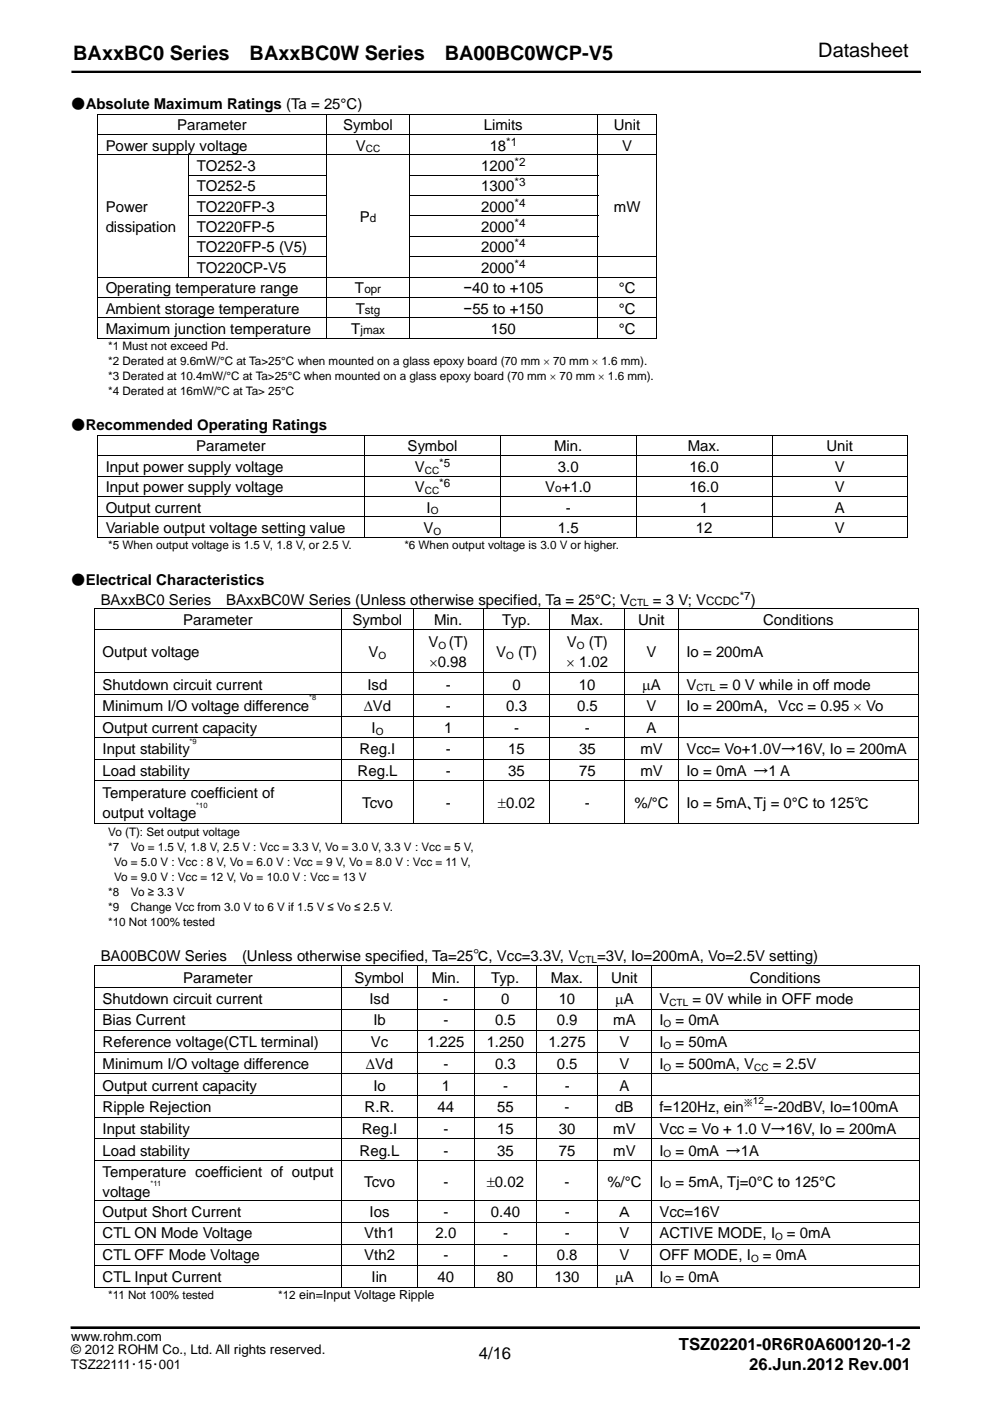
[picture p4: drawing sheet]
<svg xmlns="http://www.w3.org/2000/svg" width="210mm" height="297mm" viewBox="0 0 210 297" stroke-linecap="round" stroke-linejoin="round" font-family="sans-serif">
<defs><g id="words">
<g font-size="4.2">
<text x="15.5" y="12.8">BAxxBC0 Series</text>
<text x="52.9" y="12.8">BAxxBC0W Series</text>
<text x="94.3" y="12.8">BA00BC0WCP-V5</text>
<text x="173.6" y="12.1">Datasheet</text>
</g>
<g font-size="3.5">
<text x="144" y="286.3">TSZ02201-0R6R0A600120-1-2</text>
<text x="101.6" y="288.2">4/16</text>
<text x="158.9" y="290.5">26.Jun.2012 Rev.001</text>
</g>
<g font-size="3.2">
<text x="15" y="23.2">●Absolute Maximum Ratings (Ta = 25°C)</text>
<text x="37.6" y="27.6">Parameter</text>
<text x="72.8" y="27.6">Symbol</text>
<text x="102.6" y="27.6">Limits</text>
<text x="130.2" y="27.6">Unit</text>
<text x="22.4" y="31.9">Power supply voltage</text>
<text x="75.5" y="31.9">V</text>
<text x="103.9" y="31.9">18</text>
<text x="132" y="31.9">V</text>
<text x="41.8" y="36.2">TO252-3</text>
<text x="41.8" y="40.6">TO252-5</text>
<text x="102.1" y="40.6">1300</text>
<text x="102.1" y="36.2">1200</text>
<text x="22.4" y="44.9">Power</text>
<text x="41.8" y="44.9">TO220FP-3</text>
<text x="76.3" y="47.1">P</text>
<text x="102.1" y="44.9">2000</text>
<text x="130.2" y="44.9">mW</text>
<text x="22.4" y="49.2">dissipation</text>
<text x="41.8" y="49.2">TO220FP-5</text>
<text x="41.8" y="53.5">TO220FP-5 (V5)</text>
<text x="102.1" y="53.5">2000</text>
<text x="102.1" y="49.2">2000</text>
<text x="41.8" y="57.8">TO220CP-V5</text>
<text x="102.1" y="57.8">2000</text>
<text x="22.4" y="62.2">Operating temperature range</text>
<text x="75.3" y="62.2">T</text>
<text x="98.3" y="62.2">−40 to +105</text>
<text x="131.3" y="62.2">°C</text>
<text x="22.4" y="66.5">Ambient storage temperature</text>
<text x="22.4" y="70.8">Maximum junction temperature</text>
<text x="74.5" y="70.8">T</text>
<text x="75.4" y="66.5">T</text>
<text x="98.3" y="66.5">−55 to +150</text>
<text x="104.1" y="70.8">150</text>
<text x="131.3" y="70.8">°C</text>
<text x="131.3" y="66.5">°C</text>
<text x="15" y="91.3">●Recommended Operating Ratings</text>
<text x="41.6" y="95.7">Parameter</text>
<text x="86.5" y="95.7">Symbol</text>
<text x="117.5" y="95.7">Min.</text>
<text x="145.9" y="95.7">Max.</text>
<text x="175.3" y="95.7">Unit</text>
<text x="22.4" y="100">Input power supply voltage</text>
<text x="88" y="100">V</text>
<text x="118.3" y="100">3.0</text>
<text x="146.3" y="100">16.0</text>
<text x="177.1" y="100">V</text>
<text x="22.4" y="104.4">Input power supply voltage</text>
<text x="88" y="104.4">V</text>
<text x="115.7" y="104.4">V +1.0</text>
<text x="146.3" y="104.4">16.0</text>
<text x="177.1" y="104.4">V</text>
<text x="22.4" y="108.7">Output current</text>
<text x="22.4" y="113">Variable output voltage setting value</text>
<text x="89.9" y="113">V</text>
<text x="90.5" y="108.7">I</text>
<text x="118.3" y="113">1.5</text>
<text x="120" y="108.7">-</text>
<text x="147.6" y="113">12</text>
<text x="148.5" y="108.7">1</text>
<text x="177.1" y="113">V</text>
<text x="177.1" y="108.7">A</text>
<text x="15" y="123.9">●Electrical Characteristics</text>
<text x="21.4" y="128.2">BAxxBC0 Series</text>
<text x="48" y="128.2">BAxxBC0W Series (Unless otherwise specified, Ta = 25°C; V</text>
<text x="138.5" y="128.2">= 3 V; V</text>
<text x="159.2" y="128.2">)</text>
<text x="38.9" y="132.5">Parameter</text>
<text x="74.8" y="132.5">Symbol</text>
<text x="90.9" y="137.3">V</text>
<text x="92.1" y="132.5">Min.</text>
<text x="95.2" y="137.3">(T)</text>
<text x="106.5" y="132.5">Typ.</text>
<text x="120.2" y="137.3">V</text>
<text x="121.1" y="132.5">Max.</text>
<text x="124.9" y="137.3">(T)</text>
<text x="135.3" y="132.5">Unit</text>
<text x="161.8" y="132.5">Conditions</text>
<text x="21.8" y="139.4">Output voltage</text>
<text x="78.2" y="139.4">V</text>
<text x="91.1" y="141.5">×0.98</text>
<text x="105.2" y="139.4">V</text>
<text x="109.9" y="139.4">(T)</text>
<text x="120.2" y="141.5">× 1.02</text>
<text x="137.1" y="139.4">V</text>
<text x="145.6" y="139.4">Io = 200mA</text>
<text x="21.8" y="146.2">Shutdown circuit current</text>
<text x="77.9" y="146.2">Isd</text>
<text x="94.5" y="146.2">-</text>
<text x="108.7" y="146.2">0</text>
<text x="122.8" y="146.2">10</text>
<text x="136.2" y="146.2">μA</text>
<text x="145.6" y="146.2">V</text>
<text x="152.6" y="146.2">= 0 V while in off mode</text>
<text x="21.8" y="150.8">Minimum I/O voltage difference</text>
<text x="21.8" y="155.4">Output current capacity</text>
<text x="77.2" y="150.8">∆Vd</text>
<text x="78.8" y="155.4">I</text>
<text x="94.2" y="155.4">1</text>
<text x="94.6" y="150.8">-</text>
<text x="107.4" y="150.8">0.3</text>
<text x="109.1" y="155.4">-</text>
<text x="122.4" y="150.8">0.5</text>
<text x="124.1" y="155.4">-</text>
<text x="137.1" y="155.4">A</text>
<text x="137.1" y="150.8">V</text>
<text x="145.6" y="150.8">Io = 200mA，Vcc = 0.95 × Vo</text>
<text x="21.8" y="160">Input stability</text>
<text x="76.3" y="160">Reg.I</text>
<text x="94.6" y="160">-</text>
<text x="107.8" y="160">15</text>
<text x="122.8" y="160">35</text>
<text x="135.8" y="160">mV</text>
<text x="145.6" y="160">Vcc= Vo+1.0V→16V, Io = 200mA</text>
<text x="21.8" y="164.5">Load stability</text>
<text x="75.9" y="164.5">Reg.L</text>
<text x="94.6" y="164.5">-</text>
<text x="107.8" y="164.5">35</text>
<text x="122.8" y="164.5">75</text>
<text x="135.8" y="164.5">mV</text>
<text x="145.6" y="164.5">Io = 0mA →1 A</text>
<text x="21.8" y="169.3">Temperature coefficient of</text>
<text x="21.8" y="173.5">output voltage</text>
<text x="76.8" y="171.4">Tcvo</text>
<text x="94.6" y="171.4">-</text>
<text x="105.6" y="171.4">±0.02</text>
<text x="124.1" y="171.4">-</text>
<text x="134.6" y="171.4">%/°C</text>
<text x="145.6" y="171.4">Io = 5mA､Tj = 0°C to 125℃</text>
<text x="21.4" y="203.8">BA00BC0W Series</text>
<text x="51.3" y="203.8">(Unless otherwise specified, Ta=25℃, Vcc=3.3V, V</text>
<text x="126.6" y="203.8">=3V, Io=200mA, Vo=2.5V setting)</text>
<text x="38.9" y="208.3">Parameter</text>
<text x="75.2" y="208.3">Symbol</text>
<text x="91.6" y="208.3">Min.</text>
<text x="104.2" y="208.3">Typ.</text>
<text x="116.8" y="208.3">Max.</text>
<text x="129.6" y="208.3">Unit</text>
<text x="159" y="208.3">Conditions</text>
<text x="21.8" y="212.9">Shutdown circuit current</text>
<text x="78.4" y="212.9">Isd</text>
<text x="94" y="212.9">-</text>
<text x="106.3" y="212.9">0</text>
<text x="118.5" y="212.9">10</text>
<text x="130.5" y="212.9">μA</text>
<text x="139.9" y="212.9">V</text>
<text x="146.9" y="212.9">= 0V while in OFF mode</text>
<text x="21.8" y="217.3">Bias Current</text>
<text x="79.2" y="217.3">Ib</text>
<text x="94" y="217.3">-</text>
<text x="105" y="217.3">0.5</text>
<text x="118.1" y="217.3">0.9</text>
<text x="130.1" y="217.3">mA</text>
<text x="139.9" y="217.3">I</text>
<text x="143.3" y="217.3">= 0mA</text>
<text x="21.8" y="222.1">Reference voltage(CTL terminal)</text>
<text x="21.8" y="226.7">Minimum I/O voltage difference</text>
<text x="77.6" y="226.7">∆Vd</text>
<text x="78.7" y="222.1">Vc</text>
<text x="90.6" y="222.1">1.225</text>
<text x="94" y="226.7">-</text>
<text x="103.2" y="222.1">1.250</text>
<text x="105" y="226.7">0.3</text>
<text x="116.3" y="222.1">1.275</text>
<text x="118.1" y="226.7">0.5</text>
<text x="131.4" y="222.1">V</text>
<text x="131.4" y="226.7">V</text>
<text x="139.9" y="222.1">I</text>
<text x="139.9" y="226.7">I</text>
<text x="143.3" y="222.1">= 50mA</text>
<text x="143.3" y="226.7">= 500mA, V</text>
<text x="163.9" y="226.7">= 2.5V</text>
<text x="21.8" y="231.2">Output current capacity</text>
<text x="79.2" y="231.2">Io</text>
<text x="93.7" y="231.2">1</text>
<text x="106.7" y="231.2">-</text>
<text x="119.8" y="231.2">-</text>
<text x="131.4" y="231.2">A</text>
<text x="21.8" y="235.7">Ripple Rejection</text>
<text x="77.3" y="235.7">R.R.</text>
<text x="92.8" y="235.7">44</text>
<text x="105.4" y="235.7">55</text>
<text x="119.8" y="235.7">-</text>
<text x="130.5" y="235.7">dB</text>
<text x="139.9" y="235.7">f=120Hz, ein</text>
<text x="162.1" y="235.7">=-20dBV, Io=100mA</text>
<text x="21.8" y="240.4">Input stability</text>
<text x="21.8" y="245">Load stability</text>
<text x="76.3" y="245">Reg.L</text>
<text x="76.7" y="240.4">Reg.I</text>
<text x="94" y="245">-</text>
<text x="94" y="240.4">-</text>
<text x="105.4" y="245">35</text>
<text x="105.4" y="240.4">15</text>
<text x="118.5" y="245">75</text>
<text x="118.5" y="240.4">30</text>
<text x="130.1" y="245">mV</text>
<text x="130.1" y="240.4">mV</text>
<text x="139.9" y="245">I</text>
<text x="139.9" y="240.4">Vcc = Vo + 1.0 V→16V, Io = 200mA</text>
<text x="143.3" y="245">= 0mA →1A</text>
<text x="21.8" y="249.4">Temperature coefficient of output</text>
<text x="77.2" y="251.6">Tcvo</text>
<text x="94" y="251.6">-</text>
<text x="103.2" y="251.6">±0.02</text>
<text x="119.8" y="251.6">-</text>
<text x="128.8" y="251.6">%/°C</text>
<text x="139.9" y="251.6">I</text>
<text x="143.3" y="251.6">= 5mA, Tj=0°C to 125°C</text>
<text x="21.8" y="253.7">voltage</text>
<text x="131.3" y="258">Ａ</text>
<text x="21.8" y="258">Output Short Current</text>
<text x="21.8" y="262.6">CTL ON Mode Voltage</text>
<text x="77.3" y="262.6">Vth1</text>
<text x="78.4" y="258">Ios</text>
<text x="92.4" y="262.6">2.0</text>
<text x="94.1" y="258">-</text>
<text x="104.1" y="258">0.40</text>
<text x="106.7" y="262.6">-</text>
<text x="119.8" y="258">-</text>
<text x="119.8" y="262.6">-</text>
<text x="131.4" y="262.6">V</text>
<text x="139.9" y="258">Vcc=16V</text>
<text x="139.9" y="262.6">ACTIVE MODE, I</text>
<text x="166.9" y="262.6">= 0mA</text>
<text x="21.8" y="267.2">CTL OFF Mode Voltage</text>
<text x="77.3" y="267.2">Vth2</text>
<text x="94.1" y="267.2">-</text>
<text x="106.7" y="267.2">-</text>
<text x="118.1" y="267.2">0.8</text>
<text x="131.4" y="267.2">V</text>
<text x="139.9" y="267.2">OFF MODE, I</text>
<text x="161.8" y="267.2">= 0mA</text>
<text x="21.8" y="271.8">CTL Input Current</text>
<text x="78.8" y="271.8">Iin</text>
<text x="92.8" y="271.8">40</text>
<text x="105.4" y="271.8">80</text>
<text x="117.6" y="271.8">130</text>
<text x="130.5" y="271.9">μA</text>
<text x="139.9" y="271.8">I</text>
<text x="143.3" y="271.8">= 0mA</text>
</g>
<g font-size="2.8">
<text x="15.1" y="287.1">© 2012 ROHM Co., Ltd. All rights reserved.</text>
<text x="15.1" y="284.4">www.rohm.com</text>
<text x="15" y="290.3">TSZ22111･15･001</text>
</g>
<g font-size="2.5">
<text x="107.4" y="30.9">*1</text>
<text x="109.1" y="35.2">*2</text>
<text x="109.1" y="39.5">*3</text>
<text x="78.4" y="47.1">d</text>
<text x="109.1" y="43.8">*4</text>
<text x="109.1" y="48.2">*4</text>
<text x="109.1" y="52.5">*4</text>
<text x="109.1" y="56.8">*4</text>
<text x="77.3" y="62.2">opr</text>
<text x="76.5" y="70.8">jmax</text>
<text x="77.4" y="66.5">stg</text>
<text x="22.9" y="74.3">*1 Must not exceed Pd.</text>
<text x="22.9" y="77.5">*2 Derated at 9.6mW/°C at Ta&gt;25°C when mounted on a glass epoxy board (70 mm × 70 mm × 1.6 mm).</text>
<text x="22.9" y="80.6">*3 Derated at 10.4mW/°C at Ta&gt;25°C when mounted on a glass epoxy board (70 mm × 70 mm × 1.6 mm).</text>
<text x="22.9" y="83.8">*4 Derated at 16mW/°C at Ta&gt; 25°C</text>
<text x="93.2" y="99">*5</text>
<text x="93.2" y="103.3">*6</text>
<text x="117.8" y="104.4">o</text>
<text x="22.9" y="116.5">*5 When output voltage is 1.5 V, 1.8 V, or 2.5 V.</text>
<text x="85.8" y="116.5">*6 When output voltage is 3.0 V or higher.</text>
<text x="149.8" y="128.2">CCDC</text>
<text x="156.9" y="127.2">*7</text>
<text x="22.9" y="177.2">Vo (T): Set output voltage</text>
<text x="22.9" y="180.4">*7</text>
<text x="24.2" y="183.6">Vo = 5.0 V : Vcc : 8 V, Vo = 6.0 V : Vcc = 9 V, Vo = 8.0 V : Vcc = 11 V,</text>
<text x="27.8" y="180.4">Vo = 1.5 V, 1.8 V, 2.5 V : Vcc = 3.3 V, Vo = 3.0 V, 3.3 V : Vcc = 5 V,</text>
<text x="22.9" y="189.9">*8</text>
<text x="24.2" y="186.8">Vo = 9.0 V : Vcc = 12 V, Vo = 10.0 V : Vcc = 13 V</text>
<text x="27.7" y="189.9">Vo ≥ 3.3 V</text>
<text x="22.9" y="193.1">*9</text>
<text x="22.9" y="196.3">*10 Not 100% tested</text>
<text x="27.8" y="193.1">Change Vcc from 3.0 V to 6 V if 1.5 V ≤ Vo ≤ 2.5 V.</text>
<text x="22.9" y="275.5">*11 Not 100% tested</text>
<text x="59" y="275.5">*12 ein=Input Voltage Ripple</text>
</g>
<g font-size="2.1">
<text x="77.6" y="32.3">CC</text>
<text x="90.1" y="100.4">CC</text>
<text x="90.1" y="104.7">CC</text>
<text x="91.4" y="109">O</text>
<text x="92" y="113.3">O</text>
<text x="133.6" y="128.6">CTL</text>
<text x="93" y="137.6">O</text>
<text x="122.3" y="137.6">O</text>
<text x="80.3" y="139.7">O</text>
<text x="107.3" y="139.7">O</text>
<text x="147.7" y="146.6">CTL</text>
<text x="79.7" y="155.7">O</text>
<text x="122.7" y="204.1">CTL</text>
<text x="142" y="213.3">CTL</text>
<text x="140.8" y="217.7">O</text>
<text x="140.8" y="222.4">O</text>
<text x="140.8" y="227">O</text>
<text x="160" y="227">CC</text>
<text x="140.8" y="245.4">O</text>
<text x="140.8" y="251.9">O</text>
<text x="164.4" y="262.9">O</text>
<text x="159.3" y="267.5">O</text>
<text x="140.8" y="272.1">O</text>
</g>
<text font-size="1.9" x="157.8" y="234.4">※12</text>
<g font-size="1.6">
<text x="65.6" y="148.5">*8</text>
<text x="40.2" y="157.7">*9</text>
<text x="41.6" y="171.2">*10</text>
<text x="31.9" y="251.4">*11</text>
</g>
</g></defs>
<path d="M15.1 281.5h179.9" fill="none" stroke="#000" stroke-width=".28"/>
<g fill="none" stroke="#000" stroke-width=".21">
<path d="M15.3 15.1h179.9v.3h-179.9zM20.6 24.2h118.8M20.6 28.5h118.8M20.6 32.8h118.8M20.7 24.2v4.2M20.7 28.5v4.3M20.7 32.9v4.2M20.7 37.2v4.2M40 37.1h29.3M40 32.9v4.2M40 37.2v4.2M69.3 24.2v4.2"/>
<path d="M69.3 28.5v4.3M69.3 32.9v4.2M69.3 37.2v4.2M86.8 37.1h40.1M86.8 24.2v4.2M86.8 28.5v4.3M86.8 32.9v4.2M86.8 37.2v4.2M126.8 24.2v4.2M126.8 28.5v4.3M126.8 32.9v4.2M126.8 37.2v4.2"/>
<path d="M139.3 24.2v4.2M139.3 28.5v4.3M139.3 32.9v4.2M139.3 37.2v4.2M20.6 58.7h118.8M20.7 41.5v4.2M20.7 45.8v4.3M20.7 50.1v4.3M20.7 54.5v4.2M20.7 58.8v4.2M40 41.5h29.3M40 45.8h29.3"/>
<path d="M40 50.1h29.3M40 54.4h29.3M40 41.5v4.2M40 45.8v4.3M40 50.1v4.3M40 54.5v4.2M69.3 41.5v4.2M69.3 45.8v4.3M69.3 50.1v4.3M69.3 54.5v4.2M69.3 58.8v4.2M86.8 41.5h40.1"/>
<path d="M86.8 45.8h40.1M86.8 50.1h40.1M86.8 54.4h52.6M86.8 41.5v4.2M86.8 45.8v4.3M86.8 50.1v4.3M86.8 54.5v4.2M86.8 58.8v4.2M126.8 41.5v4.2M126.8 45.8v4.3M126.8 50.1v4.3M126.8 54.5v4.2"/>
<path d="M126.8 58.8v4.2M139.3 41.5v4.2M139.3 45.8v4.3M139.3 50.1v4.3M139.3 54.5v4.2M139.3 58.8v4.2M20.6 63.1h118.8M20.6 67.4h118.8M20.6 71.7h48.7M20.7 63.1v4.3M20.7 67.4v4.4M69.3 63.1v4.3"/>
<path d="M69.3 67.4v4.4M69.3 71.7h17.5M86.8 63.1v4.3M86.8 67.4v4.4M86.8 71.7h40M126.8 63.1v4.3M126.8 67.4v4.4M126.9 71.7h12.4M139.3 63.1v4.3M139.3 67.4v4.4M20.6 92.3h172M20.6 96.6h172"/>
<path d="M20.7 92.3v4.3M20.7 96.6v4.3M77.3 92.3v4.3M77.3 96.6v4.3M106.1 92.3v4.3M106.1 96.6v4.3M134.9 92.3v4.3M134.9 96.6v4.3M163.7 92.3v4.3M163.7 96.6v4.3M192.6 92.3v4.3M192.6 96.6v4.3"/>
<path d="M20.6 100.9h172M20.6 105.2h172M20.6 109.6h172M20.6 113.9h56.7M20.7 101v4.2M20.7 105.3v4.2M20.7 109.6v4.3M77.3 101v4.2M77.3 105.3v4.2M77.3 109.6v4.3h28.8v-4.3M106.1 101v4.2M106.1 105.3v4.2"/>
<path d="M106.2 113.9h28.7M134.9 101v4.2M134.9 105.3v4.2M134.9 109.6v4.3M135 113.9h28.7M163.7 101v4.2M163.7 105.3v4.2M163.7 109.6v4.3M192.6 101v4.2M192.6 105.3v4.2M192.6 109.6v4.3h-28.8M20 129h174.9"/>
<path d="M20 133.6h174.9M20 129v4.5M20 133.6v9M72.5 129v4.5M72.5 133.6v9M87.6 129v4.5M87.6 133.6v9M102.5 129v4.5M102.5 133.6v9M116.6 129v4.5M116.6 133.6v9M132.5 129v4.5"/>
<path d="M132.5 133.6v9M143.8 129v4.5M143.8 133.6v9M194.9 129v4.5M194.9 133.6v9M20 147.2l174.9 .1v4.5M20 156.4h174.9v4.6M20 142.6h174.9M20 151.8h174.9M20 142.7v4.5M20 147.3v4.5M20 151.8v4.6"/>
<path d="M20 156.4v4.6M72.5 142.7v4.5M72.5 147.3v4.5M72.5 151.8v4.6M72.5 156.4v4.6M87.6 142.7v4.5M87.6 147.3v4.5M87.6 151.8v4.6M87.6 156.4v4.6M102.5 142.7v4.5M102.5 147.3v4.5M102.5 151.8v4.6"/>
<path d="M102.5 156.4v4.6M116.6 142.7v4.5M116.6 147.3v4.5M116.6 151.8v4.6M116.6 156.4v4.6M132.5 142.7v4.5M132.5 147.3v4.5M132.5 151.8v4.6M132.5 156.4v4.6M143.8 142.7v4.5M143.8 147.3v4.5M143.8 151.8v4.6"/>
<path d="M143.8 156.4v4.6M194.9 142.7v4.5M194.9 151.8v4.6M20 161h174.9M20 174.7h52.5M20 161v4.5M20 165.6v9.1M72.5 161v4.5M72.5 165.6v9.1M72.6 174.7h15M87.6 161v4.5M87.6 165.6v9.1"/>
<path d="M87.7 174.7h14.8M102.5 161v4.5M102.5 165.6v9.1M102.6 174.7h14M116.6 161v4.5M116.6 165.6v9.1M116.6 174.7h15.9M132.5 161v4.5M132.5 165.6v9.1M132.6 174.7h11.2M143.8 161v4.5M143.8 165.6v9.1"/>
<path d="M143.9 174.7h51M194.9 161v4.5l-174.9 .1M194.9 165.6v9.1M20 204.7h175M20 213.9h175M20 204.8v4.5M20 209.4v4.5M20 214v4.5M20 218.5v4.6M72.5 204.8v4.5M72.5 209.4v4.5M72.5 214v4.5"/>
<path d="M72.5 218.5v4.6M88.5 204.8v4.5M88.5 209.4v4.5M88.5 214v4.5M88.5 218.5v4.6M100.7 204.8v4.5M100.7 209.4v4.5M100.7 214v4.5M100.7 218.5v4.6M113.7 204.8v4.5M113.7 209.4v4.5M113.7 214v4.5"/>
<path d="M113.7 218.5v4.6M126.8 204.8v4.5M126.8 209.4v4.5M126.8 214v4.5M126.8 218.5v4.6M138.1 204.8v4.5M138.1 209.4v4.5M138.1 214v4.5M138.1 218.5v4.6M195 209.3h-175M195 218.5h-175M195 204.8v4.5"/>
<path d="M195 209.4v4.5M195 214v4.5M195 218.5v4.6M20 227.7h175M20 223.1v4.5M20 227.7v4.5M20 232.3v4.5M20 236.9v4.5M72.5 223.1v4.5M72.5 227.7v4.5M72.5 232.3v4.5M72.5 236.9v4.5"/>
<path d="M88.5 223.1v4.5M88.5 227.7v4.5M88.5 232.3v4.5M88.5 236.9v4.5M100.7 223.1v4.5M100.7 227.7v4.5M100.7 232.3v4.5M100.7 236.9v4.5M113.7 223.1v4.5M113.7 227.7v4.5M113.7 232.3v4.5M113.7 236.9v4.5"/>
<path d="M126.8 223.1v4.5M126.8 227.7v4.5M126.8 232.3v4.5M126.8 236.9v4.5M138.1 223.1v4.5M138.1 227.7v4.5M138.1 232.3v4.5M138.1 236.9v4.5M195 223.1h-175M195 232.3h-175M195 236.9h-175M195 223.1v4.5"/>
<path d="M195 227.7v4.5M195 232.3v4.5M195 236.9v4.5M20 241.4h175M20 254.6h175M20 241.5v4.5M20 246.1v8.4M20 254.6v4.5M20 259.2v4.5M72.5 241.5v4.5M72.5 246.1v8.4M72.5 254.6v4.5"/>
<path d="M72.5 259.2v4.5M88.5 241.5v4.5M88.5 246.1v8.4M88.5 254.6v4.5M88.5 259.2v4.5M100.7 241.5v4.5M100.7 246.1v8.4M100.7 254.6v4.5M100.7 259.2v4.5M113.7 241.5v4.5M113.7 246.1v8.4M113.7 254.6v4.5"/>
<path d="M113.7 259.2v4.5M126.8 241.5v4.5M126.8 246.1v8.4M126.8 254.6v4.5M126.8 259.2v4.5M138.1 241.5v4.5M138.1 246.1v8.4M138.1 254.6v4.5M138.1 259.2v4.5M195 246h-175M195 259.2h-175M195 241.5v4.5"/>
<path d="M195 246.1v8.4M195 254.6v4.5M195 259.2v4.5M20 263.8h175M20 268.3h175M20 272.9h52.5M20 263.8v4.5M20 268.4v4.6M72.5 263.8v4.5M72.5 268.4v4.6M72.6 272.9h15.9M88.5 263.8v4.5"/>
<path d="M88.5 268.4v4.6M88.5 272.9h12.1M100.7 263.8v4.5M100.7 268.4v4.6M100.7 272.9h13M113.7 263.8v4.5M113.7 268.4v4.6M113.8 272.9h13M126.8 263.8v4.5M126.8 268.4v4.6M126.9 272.9h11.2M138.1 263.8v4.5"/>
<path d="M138.1 268.4v4.6M138.2 272.9h56.8M195 263.8v4.5M195 268.4v4.6M15.1 281.3h179.9v.3h-179.9z"/>
</g>
<path d="M15.3 15.2h179.9" fill="none" stroke="#000" stroke-width=".3"/>
<g fill="#000">
<path d="M20.6 24.1l.1 .1zM20.6 37.1l.1 .1zM139.3 24.1l.1 .1zM139.3 37.1l.1 .1zM20.6 41.4l.1 .1zM20.6 45.7l.1 .1zM20.6 50.1h.1zM20.6 54.4l.1 .1zM139.3 41.4l.1 .1zM139.3 45.7l.1 .1zM139.3 50.1h.1zM139.3 71.7l.1 .1z"/>
<path d="M20.6 92.2l.1 .1zM192.5 92.2l.1 .1zM192.5 113.8l.1 .1zM20 128.9l.1 .1zM194.9 128.9v.1zM194.9 174.6v.1zM20 204.7l.1 .1zM195 204.7l.1 .1zM195 209.3l.1 .1zM195 213.9l.1 .1zM195 218.5h.1zM195 223.1h.1z"/>
<path d="M195 227.6l.1 .1zM195 232.2l.1 .1zM195 236.8l.1 .1zM195 241.4l.1 .1zM195 246l.1 .1zM195 254.5l.1 .1zM195 259.1l.1 .1zM195 263.7l.1 .1zM195 268.3l.1 .1zM195 272.9l.1 .1z"/>
</g>
<use href="#words"/>
</svg>
